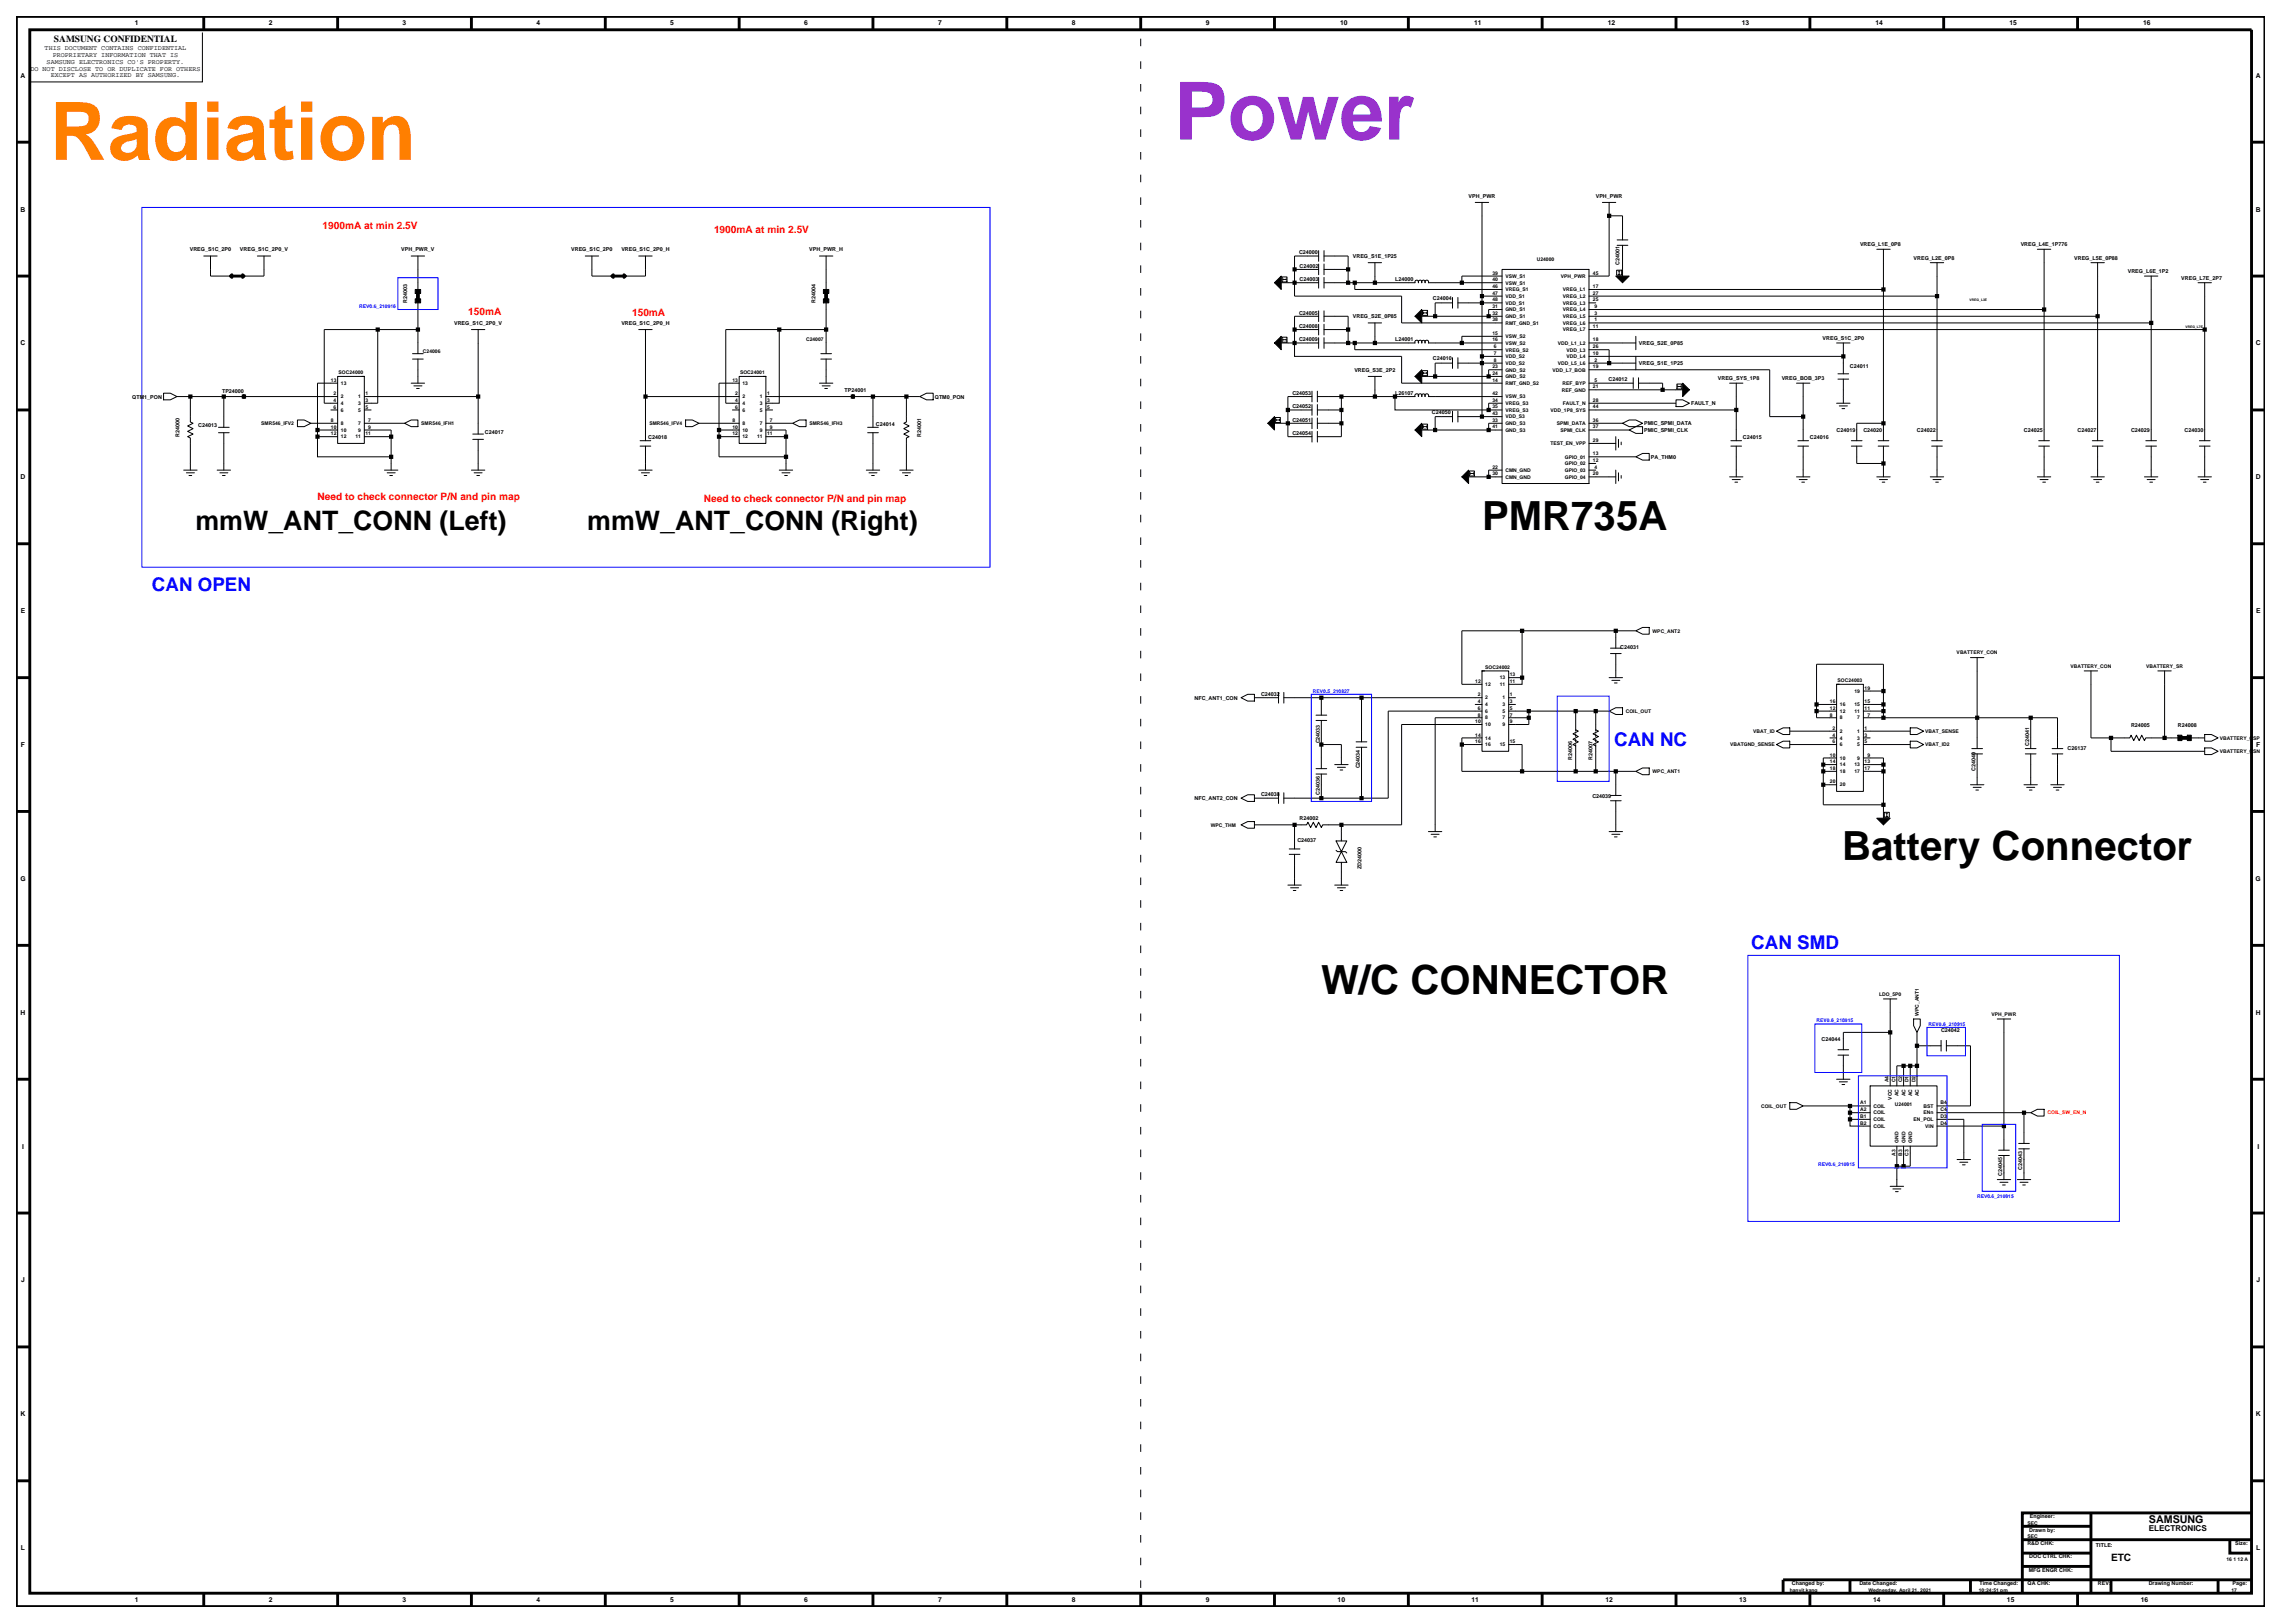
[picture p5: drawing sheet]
<svg xmlns="http://www.w3.org/2000/svg" width="420mm" height="297mm" viewBox="0 0 420 297" stroke-linecap="round" stroke-linejoin="round" font-family="sans-serif">
<defs><g id="words">
<text font-size="14.7" fill="#ff7f00" x="9.1" y="29.2">Radiation</text>
<text font-size="14.7" fill="#9932cc" x="214.9" y="25.6">Power</text>
<g font-size="7.4">
<text x="271.2" y="97">PMR735A</text>
<text x="337.1" y="157.5">Battery Connector</text>
<text x="241.8" y="181.9">W/C CONNECTOR</text>
</g>
<g font-size="4.9">
<text x="35.8" y="96.9">mmW_ANT_CONN (Left)</text>
<text x="107.5" y="96.9">mmW_ANT_CONN (Right)</text>
</g>
<g font-size="3.4" fill="#00f">
<text x="27.8" y="108.1">CAN OPEN</text>
<text x="295.4" y="136.6">CAN NC</text>
<text x="320.5" y="173.6">CAN SMD</text>
</g>
<text font-size="2" x="393.3" y="278.8">SAMSUNG</text>
<g font-size="1.9" fill="#f00">
<text x="59" y="41.9">1900mA at min 2.5V</text>
<text x="130.7" y="42.6">1900mA at min 2.5V</text>
<text x="85.7" y="57.6">150mA</text>
<text x="115.7" y="57.9">150mA</text>
<text x="58.1" y="91.5">Need to check connector P/N and pin map</text>
<text x="128.8" y="91.8">Need to check connector P/N and pin map</text>
</g>
<text font-size="1.9" x="386.3" y="285.7">ETC</text>
<text font-size="1.7" x="9.9" y="7.7">SAMSUNG CONFIDENTIAL</text>
<text font-size="1.5" x="393.3" y="280.1">ELECTRONICS</text>
<g font-size="1.2">
<text x="24.7" y="4.7">1</text>
<text x="49.2" y="4.7">2</text>
<text x="73.7" y="4.7">3</text>
<text x="98.2" y="4.7">4</text>
<text x="122.7" y="4.7">5</text>
<text x="147.2" y="4.7">6</text>
<text x="171.7" y="4.7">7</text>
<text x="196.2" y="4.7">8</text>
<text x="220.7" y="4.7">9</text>
<text x="245.3" y="4.7">10</text>
<text x="269.8" y="4.7">11</text>
<text x="294.3" y="4.7">12</text>
<text x="318.7" y="4.7">13</text>
<text x="343.2" y="4.7">14</text>
<text x="367.7" y="4.7">15</text>
<text x="392.2" y="4.7">16</text>
<text x="8.2" y="9.2">THIS DOCUMENT CONTAINS CONFIDENTIAL</text>
<text x="8.5" y="11.7">SAMSUNG ELECTRONICS CO'S PROPERTY.</text>
<text x="9.6" y="10.5">PROPRIETARY INFORMATION THAT IS</text>
<text x="3.8" y="14.2">A</text>
<text x="5.6" y="12.9">DO NOT DISCLOSE TO OR DUPLICATE FOR OTHERS</text>
<text x="9.3" y="14.1">EXCEPT AS AUTHORIZED BY SAMSUNG.</text>
<text x="412.8" y="14.2">A</text>
<text x="3.8" y="38.7">B</text>
<text x="412.8" y="38.7">B</text>
<text x="3.8" y="63.2">C</text>
<text x="412.8" y="63.2">C</text>
<text x="3.8" y="87.7">D</text>
<text x="412.8" y="87.7">D</text>
<text x="3.8" y="112.2">E</text>
<text x="412.9" y="112.2">E</text>
<text x="3.8" y="136.7">F</text>
<text x="412.9" y="136.7">F</text>
<text x="3.7" y="161.2">G</text>
<text x="412.8" y="161.2">G</text>
<text x="3.8" y="185.7">H</text>
<text x="412.8" y="185.7">H</text>
<text x="4" y="210.2">I</text>
<text x="413.1" y="210.2">I</text>
<text x="3.9" y="234.7">J</text>
<text x="412.9" y="234.7">J</text>
<text x="3.8" y="259.2">K</text>
<text x="412.8" y="259.2">K</text>
<text x="3.8" y="283.7">L</text>
<text x="412.9" y="283.7">L</text>
<text x="24.7" y="293.2">1</text>
<text x="49.2" y="293.2">2</text>
<text x="73.7" y="293.2">3</text>
<text x="98.2" y="293.2">4</text>
<text x="122.7" y="293.2">5</text>
<text x="147.2" y="293.2">6</text>
<text x="171.7" y="293.2">7</text>
<text x="196.2" y="293.2">8</text>
<text x="220.7" y="293.2">9</text>
<text x="244.8" y="293.2">10</text>
<text x="269.3" y="293.2">11</text>
<text x="293.8" y="293.2">12</text>
<text x="318.3" y="293.2">13</text>
<text x="342.8" y="293.2">14</text>
<text x="367.3" y="293.2">15</text>
<text x="391.8" y="293.2">16</text>
</g>
<g font-size="1">
<text x="268.8" y="36.2">VPH_PWR</text>
<text x="292" y="36.2">VPH_PWR</text>
<text x="34.7" y="46">VREG_S1C_2P0</text>
<text x="43.9" y="46">VREG_S1C_2P0_V</text>
<text x="73.4" y="46">VPH_PWR_V</text>
<text x="104.5" y="46">VREG_S1C_2P0</text>
<text x="113.7" y="46">VREG_S1C_2P0_H</text>
<text x="148.1" y="46">VPH_PWR_H</text>
<text x="237.7" y="46.5">C24000</text>
<text x="247.6" y="47.2">VREG_S1E_1P25</text>
<text x="340.4" y="45.1">VREG_L1E_0P8</text>
<text x="350.2" y="47.5">VREG_L2E_0P8</text>
<text x="369.8" y="45.1">VREG_L4E_1P776</text>
<text x="379.6" y="47.5">VREG_L5E_0P88</text>
<text x="237.8" y="49">C24002</text>
<text x="237.8" y="51.4">C24003</text>
<text x="255.3" y="51.4">L24000</text>
<text x="296.4" y="48.5" transform="rotate(-90 296.4 48.5)">C24001</text>
<text x="389.4" y="50">VREG_L6E_1P2</text>
<text x="399.2" y="51.2">VREG_L7E_2P7</text>
<text x="74.5" y="55.4" transform="rotate(-90 74.5 55.4)">R24003</text>
<text x="83.1" y="59.4">VREG_S1C_2P0_V</text>
<text x="113.7" y="59.4">VREG_S1C_2P0_H</text>
<text x="149.2" y="55.4" transform="rotate(-90 149.2 55.4)">R24004</text>
<text x="237.7" y="57.6">C24005</text>
<text x="247.6" y="58.2">VREG_S2E_0P85</text>
<text x="262.2" y="54.9">C24004</text>
<text x="237.7" y="62.5">C24009</text>
<text x="237.7" y="60">C24008</text>
<text x="255.3" y="62.5">L24001</text>
<text x="262.2" y="65.9">C24010</text>
<text x="299.9" y="63.1">VREG_S2E_0P85</text>
<text x="333.6" y="62.2">VREG_S1C_2P0</text>
<text x="154.6" y="71.7">TP24001</text>
<text x="247.9" y="68">VREG_S3E_2P2</text>
<text x="294.4" y="69.8">C24012</text>
<text x="299.9" y="66.8">VREG_S1E_1P25</text>
<text x="314.4" y="69.6">VREG_SYS_1P8</text>
<text x="326.1" y="69.6">VREG_BOB_3P3</text>
<text x="338.6" y="67.4">C24011</text>
<text x="24.2" y="72.9">QTM1_PON</text>
<text x="40.6" y="72">TP24000</text>
<text x="160.3" y="77.9">C24014</text>
<text x="171.1" y="72.9">QTM0_PON</text>
<text x="236.5" y="72.2">C24053</text>
<text x="236.5" y="74.7">C24052</text>
<text x="236.5" y="77.2">C24051</text>
<text x="255.3" y="72.2">L26107</text>
<text x="262" y="75.7">C24050</text>
<text x="300.9" y="77.8">PMIC_SPMI_DATA</text>
<text x="309.5" y="74.1">FAULT_N</text>
<text x="32.9" y="79.9" transform="rotate(-90 32.9 79.9)">R24000</text>
<text x="36.3" y="78.2">C24013</text>
<text x="88.7" y="79.4">C24017</text>
<text x="118.6" y="80.3">C24018</text>
<text x="168.6" y="79.9" transform="rotate(-90 168.6 79.9)">R24001</text>
<text x="236.5" y="79.6">C24054</text>
<text x="300.9" y="79">PMIC_SPMI_CLK</text>
<text x="302.1" y="83.9">PA_THM0</text>
<text x="319" y="80.3">C24015</text>
<text x="331.2" y="80.3">C24016</text>
<text x="336.1" y="79">C24019</text>
<text x="341" y="79">C24020</text>
<text x="350.8" y="79">C24022</text>
<text x="370.4" y="79">C24025</text>
<text x="380.2" y="79">C24027</text>
<text x="390" y="79">C24029</text>
<text x="399.8" y="79">C24030</text>
<text x="296.5" y="118.8">C24031</text>
<text x="218.6" y="128">NFC_ANT1_CON</text>
<text x="230.8" y="127.4">C24032</text>
<text x="241.5" y="136" transform="rotate(-90 241.5 136)">C24033</text>
<text x="371.3" y="136.6" transform="rotate(-90 371.3 136.6)">C24041</text>
<text x="378.4" y="137.2">C26137</text>
<text x="390" y="133.1">R24005</text>
<text x="398.6" y="133.1">R24008</text>
<text x="248.8" y="140.6" transform="rotate(-90 248.8 140.6)">C24034</text>
<text x="287.7" y="139" transform="rotate(-90 287.7 139)">R24006</text>
<text x="291.4" y="139" transform="rotate(-90 291.4 139)">R24007</text>
<text x="361.5" y="141.1" transform="rotate(-90 361.5 141.1)">C24040</text>
<text x="218.6" y="146.4">NFC_ANT2_CON</text>
<text x="230.8" y="145.7">C24038</text>
<text x="241.5" y="145.5" transform="rotate(-90 241.5 145.5)">C24036</text>
<text x="291.4" y="146">C24039</text>
<text x="237.4" y="154.1">C24037</text>
<text x="237.8" y="150">R24002</text>
<text x="249.2" y="159" transform="rotate(-90 249.2 159)">ZD24000</text>
<text x="333.4" y="190.4">C24044</text>
<text x="355.2" y="188.9">C24042</text>
<text x="366.4" y="215.2" transform="rotate(-90 366.4 215.2)">C24045</text>
<text x="370.1" y="214" transform="rotate(-90 370.1 214)">C24043</text>
<text x="371.4" y="280.2">Drawn by:</text>
<text x="371.5" y="277.8">Engineer:</text>
<text x="371" y="282.7">R&amp;D CHK:</text>
<text x="371.3" y="287.6">MFG ENGR CHK:</text>
<text x="371.4" y="285.2">DOC CTRL CHK:</text>
<text x="383.6" y="283">TITLE:</text>
<text x="409.1" y="282.7">Size:</text>
<text x="327.9" y="290.1">Changed by:</text>
<text x="340.3" y="290.1">Date Changed:</text>
<text x="362.2" y="290.1">Time Changed:</text>
<text x="371.1" y="290.1">QA CHK:</text>
<text x="383.9" y="290.1">REV:</text>
<text x="393.2" y="290.1">Drawing Number:</text>
<text x="408.6" y="290.1">Page:</text>
</g>
<g font-size=".9">
<text x="281.2" y="47.8">U24000</text>
<text x="273.1" y="52.7">46</text>
<text x="273.1" y="53.9">47</text>
<text x="273.1" y="50.2">39</text>
<text x="273.1" y="51.5">40</text>
<text x="275.5" y="53.3">VREG_S1</text>
<text x="275.5" y="50.8">VSW_S1</text>
<text x="275.5" y="52.1">VSW_S1</text>
<text x="285.7" y="50.8">VPH_PWR</text>
<text x="286" y="53.3">VREG_L1</text>
<text x="291.5" y="50.2">45</text>
<text x="291.5" y="53.9">27</text>
<text x="291.5" y="52.7">17</text>
<text x="273.1" y="55.1">48</text>
<text x="273.1" y="56.4">31</text>
<text x="273.1" y="57.6">32</text>
<text x="273.1" y="58.8">38</text>
<text x="275.5" y="54.5">VDD_S1</text>
<text x="275.5" y="55.8">VDD_S1</text>
<text x="275.5" y="59.4">RMT_GND_S1</text>
<text x="275.5" y="57">GND_S1</text>
<text x="275.5" y="58.2">GND_S1</text>
<text x="286" y="57">VREG_L4</text>
<text x="286" y="55.8">VREG_L3</text>
<text x="286" y="54.5">VREG_L2</text>
<text x="286" y="58.2">VREG_L5</text>
<text x="286" y="59.4">VREG_L6</text>
<text x="291.5" y="55.1">25</text>
<text x="291.8" y="56.4">9</text>
<text x="291.8" y="57.6">3</text>
<text x="291.8" y="58.8">1</text>
<text x="77.4" y="64.6">C24006</text>
<text x="147.5" y="62.5">C24007</text>
<text x="273.1" y="61.3">15</text>
<text x="273.1" y="62.5">16</text>
<text x="273.4" y="63.7">6</text>
<text x="273.4" y="64.9">7</text>
<text x="275.5" y="64.3">VREG_S2</text>
<text x="275.5" y="65.5">VDD_S2</text>
<text x="275.5" y="63.1">VSW_S2</text>
<text x="275.5" y="61.9">VSW_S2</text>
<text x="285.1" y="63.1">VDD_L1_L2</text>
<text x="286" y="60.6">VREG_L7</text>
<text x="286.7" y="64.3">VDD_L3</text>
<text x="286.7" y="65.5">VDD_L4</text>
<text x="291.5" y="63.7">26</text>
<text x="291.5" y="62.5">18</text>
<text x="291.5" y="64.9">10</text>
<text x="291.5" y="60">11</text>
<text x="60.6" y="69.9">13</text>
<text x="62" y="68.5">SOC24000</text>
<text x="62.4" y="70.4">13</text>
<text x="134" y="69.9">13</text>
<text x="135.4" y="68.5">SOC24001</text>
<text x="135.9" y="70.4">13</text>
<text x="273.1" y="68.6">24</text>
<text x="273.1" y="67.4">23</text>
<text x="273.1" y="69.8">14</text>
<text x="273.4" y="66.2">8</text>
<text x="275.5" y="66.8">VDD_S2</text>
<text x="275.5" y="68">GND_S2</text>
<text x="275.5" y="69.2">GND_S2</text>
<text x="275.5" y="70.4">RMT_GND_S2</text>
<text x="284.1" y="68">VDD_L7_BOB</text>
<text x="285.1" y="66.8">VDD_L5_L6</text>
<text x="285.8" y="71.7">REF_GND</text>
<text x="286" y="70.4">REF_BYP</text>
<text x="291.5" y="67.4">19</text>
<text x="291.5" y="71.1">21</text>
<text x="291.8" y="69.8">5</text>
<text x="291.8" y="66.2">2</text>
<text x="47.8" y="77.8">SMR546_IFV2</text>
<text x="60.6" y="77.2">8</text>
<text x="61" y="72.3">2</text>
<text x="61" y="73.5">4</text>
<text x="61" y="74.8">6</text>
<text x="62.4" y="77.8">8</text>
<text x="62.4" y="72.9">2</text>
<text x="62.4" y="74.1">4</text>
<text x="62.4" y="75.3">6</text>
<text x="65.6" y="74.1">3</text>
<text x="65.6" y="75.3">5</text>
<text x="65.6" y="77.8">7</text>
<text x="65.6" y="72.9">1</text>
<text x="66.9" y="73.5">3</text>
<text x="66.9" y="74.8">5</text>
<text x="66.9" y="72.3">1</text>
<text x="67.4" y="77.2">7</text>
<text x="77.1" y="77.8">SMR546_IFH1</text>
<text x="118.8" y="77.8">SMR546_IFV4</text>
<text x="134" y="77.2">8</text>
<text x="134.5" y="72.3">2</text>
<text x="134.5" y="73.5">4</text>
<text x="134.5" y="74.8">6</text>
<text x="135.9" y="77.8">8</text>
<text x="135.9" y="72.9">2</text>
<text x="135.9" y="74.1">4</text>
<text x="135.9" y="75.3">6</text>
<text x="139" y="77.8">7</text>
<text x="139" y="74.1">3</text>
<text x="139" y="75.3">5</text>
<text x="139" y="72.9">1</text>
<text x="140.4" y="73.5">3</text>
<text x="140.4" y="74.8">5</text>
<text x="140.4" y="72.3">1</text>
<text x="140.9" y="77.2">7</text>
<text x="148.1" y="77.8">SMR546_IFH3</text>
<text x="273.1" y="72.3">42</text>
<text x="273.1" y="75.9">43</text>
<text x="273.1" y="77.2">33</text>
<text x="273.1" y="73.5">34</text>
<text x="273.1" y="74.7">35</text>
<text x="275.5" y="72.9">VSW_S3</text>
<text x="275.5" y="76.6">VDD_S3</text>
<text x="275.5" y="77.8">GND_S3</text>
<text x="275.5" y="74.1">VREG_S3</text>
<text x="275.5" y="75.3">VREG_S3</text>
<text x="283.8" y="75.3">VDD_1P8_SYS</text>
<text x="284.9" y="77.8">SPMI_DATA</text>
<text x="286" y="74.1">FAULT_N</text>
<text x="291.5" y="74.7">44</text>
<text x="291.5" y="77.2">36</text>
<text x="291.5" y="73.5">28</text>
<text x="60.6" y="78.4">10</text>
<text x="60.6" y="79.7">12</text>
<text x="62.4" y="80.2">12</text>
<text x="62.4" y="79">10</text>
<text x="65.1" y="80.2">11</text>
<text x="65.6" y="79">9</text>
<text x="66.9" y="79.7">11</text>
<text x="67.4" y="78.4">9</text>
<text x="134" y="79.7">12</text>
<text x="134" y="78.4">10</text>
<text x="135.9" y="80.2">12</text>
<text x="135.9" y="79">10</text>
<text x="138.5" y="80.2">11</text>
<text x="139" y="79">9</text>
<text x="140.4" y="79.7">11</text>
<text x="140.9" y="78.4">9</text>
<text x="273.1" y="78.4">41</text>
<text x="275.5" y="79">GND_S3</text>
<text x="283.7" y="81.5">TEST_EN_VPP</text>
<text x="285.6" y="79">SPMI_CLK</text>
<text x="286.4" y="83.9">GPIO_01</text>
<text x="291.5" y="78.4">37</text>
<text x="291.5" y="80.9">29</text>
<text x="291.5" y="83.3">13</text>
<text x="273.1" y="87">30</text>
<text x="273.1" y="85.8">22</text>
<text x="275.5" y="87.6">CMN_GND</text>
<text x="275.5" y="86.4">CMN_GND</text>
<text x="286.4" y="86.4">GPIO_03</text>
<text x="286.4" y="87.6">GPIO_04</text>
<text x="286.4" y="85.1">GPIO_02</text>
<text x="291.5" y="87">20</text>
<text x="291.5" y="84.5">12</text>
<text x="291.8" y="85.8">4</text>
<text x="302.4" y="115.8">WPC_ANT2</text>
<text x="358.1" y="119.7">VBATTERY_CON</text>
<text x="270" y="125">12</text>
<text x="271.8" y="125.5">12</text>
<text x="271.8" y="122.5">SOC24002</text>
<text x="274.5" y="125.5">11</text>
<text x="274.5" y="124.3">13</text>
<text x="276.3" y="125">11</text>
<text x="276.3" y="123.8">13</text>
<text x="336.3" y="124.8">SOC24003</text>
<text x="378.9" y="122.2">VBATTERY_CON</text>
<text x="392.8" y="122.2">VBATTERY_SR</text>
<text x="270.5" y="128.7">4</text>
<text x="270.5" y="129.9">6</text>
<text x="270.5" y="131.1">8</text>
<text x="270.5" y="127.4">2</text>
<text x="271.8" y="129.2">4</text>
<text x="271.8" y="130.4">6</text>
<text x="271.8" y="131.7">8</text>
<text x="271.8" y="128">2</text>
<text x="275" y="129.2">3</text>
<text x="275" y="130.4">5</text>
<text x="275" y="131.7">7</text>
<text x="275" y="128">1</text>
<text x="276.3" y="128.7">3</text>
<text x="276.3" y="129.9">5</text>
<text x="276.3" y="131.1">7</text>
<text x="276.3" y="127.4">1</text>
<text x="297.5" y="130.5">COIL_OUT</text>
<text x="334.9" y="131.1">8</text>
<text x="334.9" y="129.9">12</text>
<text x="334.9" y="128.7">16</text>
<text x="336.7" y="131.7">8</text>
<text x="336.7" y="130.4">12</text>
<text x="336.7" y="129.2">16</text>
<text x="339.4" y="126.8">19</text>
<text x="339.4" y="130.4">11</text>
<text x="339.4" y="129.2">15</text>
<text x="339.9" y="131.7">7</text>
<text x="341.2" y="126.2">19</text>
<text x="341.2" y="129.9">11</text>
<text x="341.2" y="128.7">15</text>
<text x="341.7" y="131.1">7</text>
<text x="270" y="132.3">10</text>
<text x="270" y="134.8">14</text>
<text x="270" y="136">16</text>
<text x="271.8" y="132.9">10</text>
<text x="271.8" y="135.3">14</text>
<text x="271.8" y="136.6">16</text>
<text x="274.5" y="136.6">15</text>
<text x="275" y="132.9">9</text>
<text x="276.3" y="136">15</text>
<text x="276.3" y="132.3">9</text>
<text x="316.6" y="136.6">VBATGND_SENSE</text>
<text x="320.9" y="134.1">VBAT_ID</text>
<text x="335.4" y="133.5">2</text>
<text x="335.4" y="134.8">4</text>
<text x="335.4" y="136">6</text>
<text x="336.7" y="134.1">2</text>
<text x="336.7" y="135.3">4</text>
<text x="336.7" y="136.6">6</text>
<text x="339.9" y="135.3">3</text>
<text x="339.9" y="136.6">5</text>
<text x="339.9" y="134.1">1</text>
<text x="341.2" y="134.8">3</text>
<text x="341.2" y="136">5</text>
<text x="341.2" y="133.5">1</text>
<text x="352.3" y="136.6">VBAT_ID2</text>
<text x="352.3" y="134.1">VBAT_SENSE</text>
<text x="406.2" y="135.4">VBATTERY_CSP</text>
<text x="406.2" y="137.8">VBATTERY_CSN</text>
<text x="302.4" y="141.5">WPC_ANT1</text>
<text x="334.9" y="143.4">20</text>
<text x="334.9" y="139.7">14</text>
<text x="334.9" y="140.9">18</text>
<text x="334.9" y="138.4">10</text>
<text x="336.7" y="143.9">20</text>
<text x="336.7" y="140.2">14</text>
<text x="336.7" y="141.4">18</text>
<text x="336.7" y="139">10</text>
<text x="339.4" y="140.2">13</text>
<text x="339.4" y="141.4">17</text>
<text x="339.9" y="139">9</text>
<text x="341.2" y="139.7">13</text>
<text x="341.2" y="140.9">17</text>
<text x="341.7" y="138.4">9</text>
<text x="221.6" y="151.3">WPC_THM</text>
<text x="343.9" y="182.2">LDO_5P0</text>
<text x="351.1" y="185.8" transform="rotate(-90 351.1 185.8)">WPC_ANT1</text>
<text x="364.5" y="185.9">VPH_PWR</text>
<text x="322.3" y="202.7">COIL_OUT</text>
<text x="340.4" y="202.1">A1</text>
<text x="340.4" y="203.3">A2</text>
<text x="342.8" y="202.7">COIL</text>
<text x="342.8" y="203.9">COIL</text>
<text x="345.6" y="198.1" transform="rotate(-90 345.6 198.1)">A4</text>
<text x="346.2" y="201.3" transform="rotate(-90 346.2 201.3)">VCC</text>
<text x="346.8" y="202.4">U24001</text>
<text x="346.9" y="198.1" transform="rotate(-90 346.9 198.1)">C1</text>
<text x="347.5" y="200.6" transform="rotate(-90 347.5 200.6)">AC</text>
<text x="348.1" y="198.1" transform="rotate(-90 348.1 198.1)">C2</text>
<text x="348.7" y="200.6" transform="rotate(-90 348.7 200.6)">AC</text>
<text x="349.3" y="198.1" transform="rotate(-90 349.3 198.1)">D1</text>
<text x="349.9" y="200.6" transform="rotate(-90 349.9 200.6)">AC</text>
<text x="350.5" y="198.1" transform="rotate(-90 350.5 198.1)">D2</text>
<text x="351.1" y="200.6" transform="rotate(-90 351.1 200.6)">AC</text>
<text x="352" y="202.7">BST</text>
<text x="352" y="203.9">ENn</text>
<text x="355.1" y="202.1">B4</text>
<text x="355.1" y="203.3">C4</text>
<text x="340.4" y="205.8">B2</text>
<text x="340.4" y="204.6">B1</text>
<text x="342.8" y="206.4">COIL</text>
<text x="342.8" y="205.2">COIL</text>
<text x="347.5" y="209.1" transform="rotate(-90 347.5 209.1)">GND</text>
<text x="348.7" y="209.1" transform="rotate(-90 348.7 209.1)">GND</text>
<text x="349.9" y="209.1" transform="rotate(-90 349.9 209.1)">GND</text>
<text x="350.2" y="205.2">EN_POL</text>
<text x="352.3" y="206.4">VIN</text>
<text x="355.1" y="204.6">D3</text>
<text x="355.1" y="205.8">D4</text>
<text x="346.9" y="211.5" transform="rotate(-90 346.9 211.5)">A3</text>
<text x="348.1" y="211.5" transform="rotate(-90 348.1 211.5)">B3</text>
<text x="349.3" y="211.5" transform="rotate(-90 349.3 211.5)">C3</text>
<text x="371" y="281.4">SEC</text>
<text x="371" y="279">SEC</text>
<text x="407.5" y="285.7">16 1 12 A</text>
<text x="327.5" y="291.2">hanvit.kang</text>
<text x="341.9" y="291.2">Wednesday, April 21, 2021</text>
<text x="362.1" y="291.2">10:24:51 pm</text>
<text x="408.4" y="291.2">17</text>
</g>
<g font-size=".9" fill="#00f">
<text x="65.8" y="56.3">REV0.6_210916</text>
<text x="240.3" y="126.8">REV0.5_210827</text>
<text x="332.4" y="187.1">REV0.6_210915</text>
<text x="353" y="187.7">REV0.6_210915</text>
<text x="332.7" y="213.4">REV0.6_210915</text>
<text x="361.8" y="219.2">REV0.6_210915</text>
</g>
<text font-size=".9" fill="#f00" x="374.7" y="203.9">COIL_SW_EN_N</text>
<g font-size=".6">
<text x="360.5" y="55.1">VREG_L3E</text>
<text x="399.9" y="60">VREG_L7E</text>
</g>
</g></defs>
<!-- layer: MFD Layer /idea/tmp/Extended-Print.shwise.park.sheet4.mfd -->
<g fill="none" stroke="#000" stroke-width=".18">
<path d="M37 5.9v9.1h-31.5M270 37h2.4M271.2 37v17.2h3.7M293.2 37h2.5M294.5 39.5h2.4v4.4M294.5 37v13.5h-3.7M37.3 46.8h2.4M38.5 46.8v3.7h3.7M47.1 46.8h2.4M48.3 46.8v3.7h-3.7M75.2 46.8h2.5M76.5 55.4v9.3"/>
<path d="M76.5 46.8v6.2M107.1 46.8h2.5M108.3 46.8v3.7h3.7M116.9 46.8h2.4M118.1 46.8v3.7h-3.7M150 46.8h2.4M151.2 55.4v9.3M151.2 46.8v6.2M234.5 51.7h6.8M234.6 50.7h.9v.9h-.9zM234.8 51v.3M234.8 51.1h.6"/>
<path d="M235.4 51v.3M236.9 49.3h4.4M241.3 57.9h-4.4v7.3h19.6v4.9h18.4M241.3 46.8h-4.4v7.4h19.6v4.9h18.4M241.3 45.9v1.9M241.3 48.3v2M241.3 50.8v1.9M241.3 56.9v1.9M241.3 59.3v2M242.3 51.7h4.4M242.3 46.8h4.4v2.5M242.3 49.3h4.4"/>
<path d="M242.3 57.9h4.4v2.4M242.3 45.9v1.9M242.3 48.3v2M242.3 50.8v1.9M242.3 56.9v1.9M242.3 59.3v2M246.7 49.3v2.4h1.2M247.9 51.7h11.1a.34 .34 0 0 1 .3-.4 .34 .34 0 0 1 .3 .4 .34 .34 0 0 1 .3-.4 .34 .34 0 0 1 .3 .4 .33 .33 0 0 1 .3-.4 .33 .33 0 0 1 .3 .4 .34 .34 0 0 1 .3-.4 .34 .34 0 0 1 .3 .4h6.1M247.9 51.7v1.3h27M250.4 48.1h2.4M250.4 59.1h2.4M251.6 48.1v3.6"/>
<path d="M251.6 59.1v3.7M260.2 57.9h14.7M260.3 56.8h.9v.9h-.9zM260.5 57.3h.6M260.5 57.1v.3M261.1 57.1v.3M265.8 55.4h-3.2v2.5M265.8 54.4v2M266.8 54.4v2M266.8 55.4h8.1M271.2 54.2v22M274.9 49.3h15.9v39.2h-15.9z"/>
<path d="M274.9 50.5h-7.4v1.2h7.4M274.9 56.6h-2.5v1.3M290.7 49.3h.1M290.8 53h53.9M290.8 54.2h63.7M290.8 55.4h1.2M290.8 56.6h83.3M290.8 57.9h93.1M290.8 59.1h102.9M295.9 49.4h.9v1h-.9zM295.9 44.9h2M295.9 43.9h2"/>
<path d="M296.2 49.6h.3M296.2 50.2h.3M296.3 49.6v.6M296.9 44.9v5.6M343.5 45.6h2.4M344.7 45.6v35M353.3 48.1h2.4M354.5 48.1v32.5M372.9 45.6h2.4M374.1 45.6v35M382.7 48.1h2.4M383.9 48.1v32.5"/>
<path d="M392.4 50.5h2.5M393.7 50.5v30.1M402.3 51.7h2.4M403.5 51.7v28.9M29.9 71.9h1.3l1.2 .7-1.2 .6h-1.3zM32.4 72.6h29.4M34.8 72.6v4.6l.5 .3-1 .4 1 .5-1 .5 1 .5-1 .5 .5 .3v5.8M40 78.2h1.9M40 79.2h1.9M41 72.6v5.6M41 79.2v6.8M54.4 76.9h1.3l1.2 .6-1.2 .6h-1.3z"/>
<path d="M56.9 77.5h4.9M58.1 79.9v3.7h13.5M58.1 78.7v1.2h3.7M60.6 75h1.2M61.8 68.9h4.9v12.2h-4.9zM61.8 70.1h-3.7v8.6h3.7M66.2 68.9h.5M66.7 72.6h20.8M66.7 75h1.2M66.7 77.5h7.3M66.7 78.7h4.9v7.3M66.7 79.9h4.9"/>
<path d="M69.1 60.3v13.5h-2.4M74 77.5l1.2-.6h1.3v1.2h-1.3zM75.2 70.1h2.5M75.5 64.7h2M75.5 65.7h2M75.7 70.6h1.5M76.2 71.1h.5M76.5 65.7v4.4M76.5 60.3h-17.2v13.5h2.5M86.3 60.3h2.4M86.5 79.4h2M87.5 60.3v19.1"/>
<path d="M116.9 60.3h2.4M118.1 72.6h17.2M118.1 60.3v20.3M125.5 76.9h1.2l1.2 .6-1.2 .6h-1.2zM127.9 77.5h7.4M131.6 78.7v4.9h12.2M131.6 79.9h3.7M134 75h1.3M135.3 68.9h4.9v12.2h-4.9zM135.3 70.1h-3.7v8.6h3.7M139.7 68.9h.5M140.2 72.6h28.1"/>
<path d="M140.2 75h1.2M140.2 77.5h4.9M140.2 78.7h3.6v7.3M140.2 79.9h3.6M142.6 60.3v13.5h-2.4M145.1 77.5l1.2-.6h1.2v1.2h-1.2zM150 70.1h2.4M150.2 64.7h2M150.2 65.7h2M150.5 70.6h1.4M150.9 71.1h.5M151.2 60.3h-18.4v13.5h2.5"/>
<path d="M151.2 65.7v4.4M158.8 79.2h1.9M158.8 78.2h1.9M159.8 72.6v5.6M159.8 79.2v6.8M165.9 72.6v4.6l-.5 .3 1 .4-1 .5 1 .5-1 .5 1 .5-.5 .3v5.8M168.3 72.6l1.3-.7h1.2v1.3h-1.2zM233.2 77.5h6.9M233.4 76.4h.9v.9h-.9zM233.6 76.7v.3M233.6 76.9h.6M234.2 76.7v.3"/>
<path d="M234.5 62.8h6.8M234.6 61.7h.9v.9h-.9zM234.8 62v.3M234.8 62.2h.6M235.4 62v.3M235.7 75h4.4M236.9 60.3h4.4M240.1 72.6h-4.4v7.3h4.4M240.1 71.6v1.9M240.1 74v2M240.1 76.5v1.9M240.1 78.9v2"/>
<path d="M241.1 72.6h17.9a.35 .35 0 0 1 .3-.5 .35 .35 0 0 1 .3 .5 .35 .35 0 0 1 .3-.5 .35 .35 0 0 1 .3 .5 .33 .33 0 0 1 .3-.5 .33 .33 0 0 1 .3 .5 .35 .35 0 0 1 .3-.5 .35 .35 0 0 1 .3 .5h13.5M241.1 75h4.4M241.1 77.5h4.4M241.1 71.6v1.9M241.1 74v2M241.1 76.5v1.9M241.1 78.9v2M241.3 61.8v1.9M242.3 62.8h4.4M242.3 60.3h4.4M242.3 61.8v1.9M245.5 72.6v7.3h-4.4"/>
<path d="M246.7 60.3v2.5h1.2M247.9 62.8h11.1a.35 .35 0 0 1 .3-.6 .35 .35 0 0 1 .3 .6 .35 .35 0 0 1 .3-.6 .35 .35 0 0 1 .3 .6 .33 .33 0 0 1 .3-.5 .33 .33 0 0 1 .3 .5 .35 .35 0 0 1 .3-.6 .35 .35 0 0 1 .3 .6h13.5M247.9 62.8v1.2h27M250.4 68.9h2.4M251.6 68.9v3.7M255.3 72.6v2.4h17.1M260.2 68.9h14.7M260.2 78.7h14.7M260.3 67.8h.9v.9h-.9zM260.3 77.6h.9v.9h-.9zM260.5 68.3h.6M260.5 78.1h.6"/>
<path d="M260.5 68.1v.3M260.5 77.9v.3M261.1 68.1v.3M261.1 77.9v.3M265.8 66.4h-3.2v2.5M265.8 76.2h-3.2v2.5M265.8 65.5v1.9M265.8 75.2v2M266.8 66.4h8.1M266.8 76.2h8.1M266.8 65.5v1.9M266.8 75.2v2"/>
<path d="M271.2 65.2h3.7M272.4 75h2.5M274.9 61.5h-7.4v1.3M274.9 67.7h-2.5v1.2M274.9 73.8h-2.5v1.2M274.9 77.5h-2.5v1.2M290.8 64h3.7v2.4h4.9M290.8 66.4h3.7M290.8 62.8h8.6M290.8 70.1h8.1M290.8 71.3h17.1M290.8 67.7h33.1v8.5h6.1"/>
<path d="M290.8 65.2h46.5M290.8 73.8h15.9M290.8 75h26.9M290.8 77.5h6.1M290.8 78.7h7.4M290.8 60.3h112.7M295.7 79.9v2.5M296.9 77.5l1.3-.6h1.2l1.2 .6-1.2 .6h-1.2zM298.2 78.7l1.2-.6h1.2v1.2h-1.2zM298.9 69.1v2M299.4 61.5v2.5M299.4 65.2v2.5"/>
<path d="M299.9 70.1h4.4v1.2M299.9 69.1v2M306.7 73.2h1.2l1.3 .6-1.3 .6h-1.2zM306.9 70.3h.9v.9h-.9zM307 70.6v.3M307 70.7h.6M307.6 70.6v.3M316.5 70.1h2.5M317.7 70.1v10.5M328.8 70.1h2.4M330 70.1v10.5M336.1 62.8h2.5"/>
<path d="M336.1 73.8h2.5M336.4 68.4h1.9M336.4 69.4h1.9M336.6 74.3h1.5M337.1 74.8h.5M337.3 62.8v5.6M337.3 69.4v4.4M344.7 77.5h-4.9v3.1M33.6 86h2.5M34.1 86.5h1.5M34.6 87h.5M39.7 86h2.5"/>
<path d="M40.2 86.5h1.5M40.7 87h.5M70.4 86h2.4M70.9 86.5h1.4M71.3 87h.5M86.3 86h2.4M86.5 80.4h2M86.8 86.5h1.4M87.3 87h.5M87.5 80.4v5.6M116.9 86h2.4M117.1 81.6h2"/>
<path d="M117.1 80.6h2M117.4 86.5h1.5M117.9 87h.5M118.1 81.6v4.4M142.6 86h2.5M143.1 86.5h1.5M143.6 87h.5M158.5 86h2.5M159 86.5h1.5M159.5 87h.5M164.7 86h2.4M165.2 86.5h1.4"/>
<path d="M165.6 87h.5M268.8 87.3h3.6M268.9 86.2h.9v.9h-.9zM269.1 86.5v.3M269.1 86.6h.6M269.7 86.5v.3M274.9 86h-2.5v1.3h2.5M290.8 87.3h4.9M290.8 86h1.2M290.8 81.1h4.9M290.8 83.6h8.6M290.8 84.8h1.2"/>
<path d="M295.7 86v2.5M296.2 80.4v1.5M296.2 86.5v1.5M296.7 80.9v.5M296.7 87v.5M299.4 83.6l1.2-.6h1.2v1.2h-1.2zM316.5 87.3h2.5M316.8 81.6h1.9M316.8 80.6h1.9M317 87.8h1.5M317.5 88.2h.5M317.7 81.6v5.7"/>
<path d="M328.8 87.3h2.4M329 81.6h2M329 80.6h2M329.3 87.8h1.4M329.7 88.2h.5M330 81.6v5.7M338.8 81.6h2M338.8 80.6h2M339.8 81.6v3.2h4.9M343.5 87.3h2.4M343.7 81.6h2M343.7 80.6h2"/>
<path d="M344 87.8h1.4M344.5 88.2h.4M344.7 81.6v5.7M353.3 87.3h2.4M353.5 81.6h2M353.5 80.6h2M353.7 87.8h1.5M354.2 88.2h.5M354.5 81.6v5.7M372.9 87.3h2.4M373.1 81.6h2M373.1 80.6h2"/>
<path d="M373.3 87.8h1.5M373.8 88.2h.5M374.1 81.6v5.7M382.7 87.3h2.4M382.9 81.6h2M382.9 80.6h2M383.2 87.8h1.4M383.6 88.2h.5M383.9 81.6v5.7M392.4 87.3h2.5M392.7 81.6h2M392.7 80.6h2"/>
<path d="M392.9 87.8h1.5M393.4 88.2h.5M393.7 81.6v5.7M402.3 87.3h2.4M402.5 81.6h2M402.5 80.6h2M402.7 87.8h1.5M403.2 88.2h.5M403.5 81.6v5.7M278.6 115.4v8.6M294.7 119.6h2M294.7 118.6h2"/>
<path d="M295.7 115.4v3.2M295.7 119.6v4.4M299.4 115.4h-31.9v9.8h3.7M299.4 115.4l1.2-.6h1.2v1.2h-1.2zM227.1 127.7l1.2-.6h1.3v1.2h-1.3zM229.6 127.7h4.4M234 126.7v2M235 127.7h36.2M235 126.7v2M240.8 131.8h2M240.8 130.9h2M241.8 131.8v4.4h3.7v3.7"/>
<path d="M241.8 127.7v3.2M241.8 136.2v4.5M244.3 139.9h2.4M248.2 136.7h1.9M248.2 135.7h1.9M249.2 127.7v8M249.2 136.7v9.3M267.5 136.2v4.9h24.5M270 128.9h1.2M271.2 122.8h4.9v14.7h-4.9zM271.2 132.6h-14.7v18.3h-14.4l-.3 .5-.5-.9-.5 .9-.5-.9-.4 .9-.5-.9-.3 .4h-9.5M271.2 135h-3.7v1.2h3.7"/>
<path d="M271.2 122.8h.5M271.2 131.3h-8.6v20.9M271.2 130.1h-17.1v15.9h-19.1M276.1 127.7h1.2M276.1 124h2.5M276.1 128.9h1.2M276.1 130.1h18.4M276.1 131.3h3.7M276.1 136.2h2.5v4.9M278.6 124v1.2h-2.5M279.8 130.1v2.5h-3.7M288.4 130.1v3.4l.4 .3-.9 .5 .9 .5-.9 .5 .9 .4-.9 .5 .5 .3v4.6"/>
<path d="M288.4 133.5v.3M288.4 134.3v.5M288.4 135.3v.4M288.4 136.2v.3M292 130.1v3.4l.5 .3-1 .5 1 .5-1 .5 1 .4-1 .5 .5 .3v4.6h3.7M292 133.5v.3M292 134.3v.5M292 135.3v.4M292 136.2v.3M294.5 130.1l1.2-.6h1.2v1.2h-1.2zM294.5 124h2.4M295 124.5h1.4"/>
<path d="M295.5 125h.4M325.1 136.2l1.2-.6h1.2v1.3h-1.2zM325.1 133.8l1.2-.6h1.2v1.2h-1.2zM327.5 136.2h8.6M327.5 133.8h8.6M332.4 128.9h3.7M332.4 130.1h3.7M333.7 139.9v1.2h2.4M334.9 135h1.2M336.1 125.2h4.9v19.6h-4.9zM336.1 138.7h-2.4v1.2h2.4M336.1 125.2h.5"/>
<path d="M341 131.3h35.5v5.7M341 135h1.2M341 138.7h3.7v11M341 128.9h3.7M341 130.1h3.7M341 136.2h8.6M341 139.9h3.7M341 133.8h8.6M341 126.5h3.7M344.7 131.3v-9.8h-12.3v9.8h3.7M349.6 133.2h1.2l1.2 .6-1.2 .6h-1.2zM349.6 135.6h1.2l1.2 .6-1.2 .7h-1.2z"/>
<path d="M360.6 120.3h2.5M360.9 138h1.9M360.9 137h1.9M361.8 120.3v16.7M361.8 138v5.6M370.6 138h2M370.6 137h2M371.6 131.3v5.7M371.6 138v5.6M375.5 138h2M375.5 137h2M376.5 138v5.6"/>
<path d="M381.4 122.8h2.5M382.7 122.8v12.2h7.1l.2-.5 .5 1 .5-1 .5 1 .5-1 .4 1 .3-.5h5.9M386.3 135v2.5h17.2M394.9 122.8h2.5M396.1 122.8v12.2M401 135h2.5M403.5 136.9h1.2l1.2 .6-1.2 .6h-1.2zM403.5 134.4h1.2l1.2 .6-1.2 .6h-1.2zM227.1 150.9l1.2-.6h1.3v1.3h-1.3zM227.1 146l1.2-.6h1.3v1.2h-1.3zM229.6 146h4.4M234 145.1v1.9"/>
<path d="M235 145.1v1.9M235.9 156.3h2M235.9 155.3h2M236.9 150.9v4.4M236.9 156.3v5.7M240.8 141.6h2M240.8 140.7h2M241.8 141.6v4.4M244.5 155.6l.3 .2h1.4l.3 .3M244.5 153.9h2l-1 1.9zM244.8 140.4h1.4M245.3 140.9h.4"/>
<path d="M245.5 155.8l1 2h-2zM245.5 150.9v3M245.5 157.8v4.2M261.4 152.2h2.5M261.9 152.7h1.5M262.4 153.1h.5M294.5 152.2h2.4M294.7 146.5h2M294.7 145.6h2M295 152.7h1.4M295.5 153.1h.4M295.7 141.1v4.5"/>
<path d="M295.7 146.5v5.7M295.7 141.1h3.7M299.4 141.1l1.2-.6h1.2v1.3h-1.2zM333.7 143.6h2.4M333.7 141.1v6.2h11M341 141.1h3.7M344.8 148.6h1v1h-1zM345.1 148.8h.4M345.1 149.4h.4M345.3 148.8v.6M360.6 143.6h2.5M361.1 144.1h1.5"/>
<path d="M361.6 144.6h.5M370.4 143.6h2.5M370.9 144.1h1.5M371.4 144.6h.5M375.3 143.6h2.5M375.8 144.1h1.5M376.3 144.6h.5M235.7 162h2.4M236.2 162.5h1.4M236.7 162.9h.5M244.3 162h2.4M244.8 162.5h1.4"/>
<path d="M245.3 162.9h.4M336.1 197.5h2.5M336.4 192.1h1.9M336.4 193.1h1.9M336.6 198h1.5M337.1 198.5h.5M337.3 193.1v4.4M342.2 198.7h12.3v11h-12.3zM342.2 198.7h.1M344.7 182.8h2.4M345.9 188.9h-8.6v3.2M345.9 182.8v15.9"/>
<path d="M348.4 195v3.7M349.6 195v3.7M350.2 186.5h1.2v1.2l-.6 1.2-.6-1.2zM350.8 195h-3.7v3.7M350.8 188.9v9.8M350.8 191.4h4.4M355.2 190.4v1.9M356.2 191.4h4.4v11h-6.1M356.2 190.4v1.9M365.5 186.5h2.5M366.7 186.5v24M327.5 201.8h1.3l1.2 .6-1.2 .6h-1.3z"/>
<path d="M330 202.4h12.2M338.6 204.8v1.3h3.6M338.6 203.6h3.6M338.6 204.8h3.6M338.6 202.4v2.4M345.9 217.1h2.5M346.4 217.6h1.5M346.9 218.1h.5M347.1 209.7v7.4M348.4 209.7v3.7M349.6 209.7v3.7h-2.5M354.5 204.8h4.9v7.4"/>
<path d="M354.5 203.6h17.1M354.5 206.1h12.2M358.2 212.2h2.4M358.7 212.7h1.4M359.1 213.1h.5M365.5 215.8h2.5M365.8 211.4h1.9M365.8 210.5h1.9M366 216.3h1.5M366.5 216.8h.5M366.7 211.4v4.4M369.2 215.8h2.4"/>
<path d="M369.4 210.2h2M369.4 209.2h2M369.7 216.3h1.4M370.2 216.8h.4M370.4 203.6v5.6M370.4 210.2v5.6M371.6 203.6l1.3-.6h1.2v1.2h-1.2z"/>
<circle cx="44.6" cy="72.6" r=".31"/>
<circle cx="156.1" cy="72.6" r=".3"/>
</g>
<g fill="#000" stroke="#000" stroke-width=".18">
<path d="M76 54.7h1v.7h-1z" fill-rule="evenodd"/>
<path d="M76 53h1v.7h-1z" fill-rule="evenodd"/>
<path d="M76.2 53.7h.5v1h-.5z" fill-rule="evenodd"/>
<path d="M150.7 54.7h1v.7h-1z" fill-rule="evenodd"/>
<path d="M150.7 53h1v.7h-1z" fill-rule="evenodd"/>
<path d="M150.9 53.7h.5v1h-.5z" fill-rule="evenodd"/>
<path d="M233.2 51.7l1.3-1.2v2.5z" fill-rule="evenodd"/>
<path d="M260.2 56.6v2.5l-1.2-1.2z" fill-rule="evenodd"/>
<path d="M295.7 50.5h2.5l-1.3 1.2z" fill-rule="evenodd"/>
<path d="M233.2 76.2v2.5l-1.2-1.2z" fill-rule="evenodd"/>
<path d="M233.2 62.8l1.3-1.3v2.5z" fill-rule="evenodd"/>
<path d="M259 68.9l1.2-1.2v2.4z" fill-rule="evenodd"/>
<path d="M260.2 77.5v2.4l-1.2-1.2z" fill-rule="evenodd"/>
<path d="M307.9 70.1l1.3 1.2-1.3 1.3z" fill-rule="evenodd"/>
<path d="M268.8 86v2.5l-1.3-1.2z" fill-rule="evenodd"/>
<path d="M398.6 134.5h.7v1h-.7z" fill-rule="evenodd"/>
<path d="M399.3 134.8h1v.5h-1z" fill-rule="evenodd"/>
<path d="M400.3 134.5h.7v1h-.7z" fill-rule="evenodd"/>
<path d="M343.5 149.7h2.4l-1.2 1.2z" fill-rule="evenodd"/>
</g>
<g fill="none" stroke="#000" stroke-width=".53">
<path d="M3 3h411.5v291h-411.5zM5.5 5.5h406.5v286h-406.5zM37.3 3v2.5M61.8 3v2.5M86.3 3v2.5M110.8 3v2.5M135.3 3v2.5M159.8 3v2.5M184.3 3v2.5M208.8 3v2.5M233.2 3v2.5M257.7 3v2.5"/>
<path d="M282.2 3v2.5M306.7 3v2.5M331.2 3v2.5M355.7 3v2.5M380.2 3v2.5M3 26h2.5M412 26h2.5M3 50.5h2.5M42.2 50.5h2.4M42.4 50.3l-.2 .2 .2 .3M44.4 50.3l.2 .2-.2 .3M112 50.5h2.4"/>
<path d="M112.2 50.3l-.2 .2 .2 .3M114.2 50.3l.2 .2-.2 .3M412 50.5h2.5M3 75h2.5M412 75h2.5M3 99.5h2.5M412 99.5h2.5M3 124h2.5M412 124h2.5M3 148.5h2.5M412 148.5h2.5M3 173h2.5"/>
<path d="M412 173h2.5M3 197.5h2.5M412 197.5h2.5M3 222h2.5M412 222h2.5M3 246.5h2.5M412 246.5h2.5M3 271h2.5M370.1 279.3h12.6M382.7 276.8v14.7M412 276.8h-41.9v14.7M412 271h2.5"/>
<path d="M37.3 291.5v2.5M61.8 291.5v2.5M86.3 291.5v2.5M110.8 291.5v2.5M135.3 291.5v2.5M159.8 291.5v2.5M184.3 291.5v2.5M208.8 291.5v2.5M233.2 291.5v2.5M257.7 291.5v2.5M282.2 291.5v2.5M306.7 291.5v2.5"/>
<path d="M331.2 291.5v2.5M338.6 289.1v2.4M355.7 291.5v2.5M360.6 289.1v2.4M370.1 281.7h41.9M370.1 284.2h12.6M370.1 286.6h12.6M380.2 291.5v2.5M386.3 289.1v2.4M405.9 289.1v2.4M408.1 281.7v2.5h3.9M412 289.1h-85.7v2.4"/>
</g>
<g fill="#000" stroke="#000" stroke-width=".53">
<path d="M294.4 39.4h.2v.2h-.2z" fill-rule="evenodd"/>
<path d="M236.8 51.6h.2v.3h-.2z" fill-rule="evenodd"/>
<path d="M236.8 49.2h.2v.2h-.2z" fill-rule="evenodd"/>
<path d="M246.6 51.6h.2v.3h-.2z" fill-rule="evenodd"/>
<path d="M246.6 49.2h.2v.2h-.2z" fill-rule="evenodd"/>
<path d="M247.8 51.6h.3v.3h-.3z" fill-rule="evenodd"/>
<path d="M251.5 51.6h.2v.3h-.2z" fill-rule="evenodd"/>
<path d="M262.5 57.7h.2v.3h-.2z" fill-rule="evenodd"/>
<path d="M267.4 51.6h.3v.3h-.3z" fill-rule="evenodd"/>
<path d="M271.1 55.3h.2v.2h-.2z" fill-rule="evenodd"/>
<path d="M271.1 54.1h.2v.2h-.2z" fill-rule="evenodd"/>
<path d="M272.3 57.7h.3v.3h-.3z" fill-rule="evenodd"/>
<path d="M344.6 52.8h.2v.3h-.2z" fill-rule="evenodd"/>
<path d="M354.4 54.1h.2v.2h-.2z" fill-rule="evenodd"/>
<path d="M374 56.5h.2v.3h-.2z" fill-rule="evenodd"/>
<path d="M383.8 57.7h.2v.3h-.2z" fill-rule="evenodd"/>
<path d="M393.6 59h.2v.2h-.2z" fill-rule="evenodd"/>
<path d="M34.7 72.4h.3v.3h-.3z" fill-rule="evenodd"/>
<path d="M40.8 72.4h.3v.3h-.3z" fill-rule="evenodd"/>
<path d="M44.5 72.4h.3v.3h-.3z" fill-rule="evenodd"/>
<path d="M58 78.6h.2v.2h-.2z" fill-rule="evenodd"/>
<path d="M69 60.2h.3v.2h-.3z" fill-rule="evenodd"/>
<path d="M76.4 60.2h.2v.2h-.2z" fill-rule="evenodd"/>
<path d="M87.4 72.4h.2v.3h-.2z" fill-rule="evenodd"/>
<path d="M118 72.4h.3v.3h-.3z" fill-rule="evenodd"/>
<path d="M131.5 78.6h.2v.2h-.2z" fill-rule="evenodd"/>
<path d="M142.5 60.2h.2v.2h-.2z" fill-rule="evenodd"/>
<path d="M151.1 60.2h.2v.2h-.2z" fill-rule="evenodd"/>
<path d="M156 72.4h.2v.3h-.2z" fill-rule="evenodd"/>
<path d="M159.6 72.4h.3v.3h-.3z" fill-rule="evenodd"/>
<path d="M165.8 72.4h.2v.3h-.2z" fill-rule="evenodd"/>
<path d="M235.6 77.3h.2v.3h-.2z" fill-rule="evenodd"/>
<path d="M235.6 74.9h.2v.2h-.2z" fill-rule="evenodd"/>
<path d="M236.8 62.6h.2v.3h-.2z" fill-rule="evenodd"/>
<path d="M236.8 60.2h.2v.2h-.2z" fill-rule="evenodd"/>
<path d="M245.4 77.3h.2v.3h-.2z" fill-rule="evenodd"/>
<path d="M245.4 74.9h.2v.2h-.2z" fill-rule="evenodd"/>
<path d="M245.4 72.4h.2v.3h-.2z" fill-rule="evenodd"/>
<path d="M246.6 62.6h.2v.3h-.2z" fill-rule="evenodd"/>
<path d="M246.6 60.2h.2v.2h-.2z" fill-rule="evenodd"/>
<path d="M247.8 62.6h.3v.3h-.3z" fill-rule="evenodd"/>
<path d="M251.5 72.4h.2v.3h-.2z" fill-rule="evenodd"/>
<path d="M251.5 62.6h.2v.3h-.2z" fill-rule="evenodd"/>
<path d="M255.2 72.4h.2v.3h-.2z" fill-rule="evenodd"/>
<path d="M262.5 78.6h.2v.2h-.2z" fill-rule="evenodd"/>
<path d="M262.5 68.8h.2v.2h-.2z" fill-rule="evenodd"/>
<path d="M267.4 62.6h.3v.3h-.3z" fill-rule="evenodd"/>
<path d="M271.1 76.1h.2v.3h-.2z" fill-rule="evenodd"/>
<path d="M271.1 66.3h.2v.3h-.2z" fill-rule="evenodd"/>
<path d="M271.1 65.1h.2v.2h-.2z" fill-rule="evenodd"/>
<path d="M272.3 78.6h.3v.2h-.3z" fill-rule="evenodd"/>
<path d="M272.3 74.9h.3v.2h-.3z" fill-rule="evenodd"/>
<path d="M272.3 68.8h.3v.2h-.3z" fill-rule="evenodd"/>
<path d="M294.4 66.3h.2v.3h-.2z" fill-rule="evenodd"/>
<path d="M304.1 71.2h.3v.3h-.3z" fill-rule="evenodd"/>
<path d="M317.6 74.9h.3v.2h-.3z" fill-rule="evenodd"/>
<path d="M329.9 76.1h.2v.3h-.2z" fill-rule="evenodd"/>
<path d="M337.2 65.1h.3v.2h-.3z" fill-rule="evenodd"/>
<path d="M344.6 77.3h.2v.3h-.2z" fill-rule="evenodd"/>
<path d="M403.3 60.2h.3v.2h-.3z" fill-rule="evenodd"/>
<path d="M58 79.8h.2v.2h-.2z" fill-rule="evenodd"/>
<path d="M71.5 83.5h.2v.2h-.2z" fill-rule="evenodd"/>
<path d="M71.5 79.8h.2v.2h-.2z" fill-rule="evenodd"/>
<path d="M131.5 79.8h.2v.2h-.2z" fill-rule="evenodd"/>
<path d="M143.7 83.5h.3v.2h-.3z" fill-rule="evenodd"/>
<path d="M143.7 79.8h.3v.2h-.3z" fill-rule="evenodd"/>
<path d="M272.3 87.1h.3v.3h-.3z" fill-rule="evenodd"/>
<path d="M344.6 84.7h.2v.2h-.2z" fill-rule="evenodd"/>
<path d="M278.4 115.3h.3v.3h-.3z" fill-rule="evenodd"/>
<path d="M295.6 115.3h.2v.3h-.2z" fill-rule="evenodd"/>
<path d="M241.7 136.1h.2v.3h-.2z" fill-rule="evenodd"/>
<path d="M241.7 127.5h.2v.3h-.2z" fill-rule="evenodd"/>
<path d="M249 127.5h.3v.3h-.3z" fill-rule="evenodd"/>
<path d="M267.4 136.1h.3v.3h-.3z" fill-rule="evenodd"/>
<path d="M278.4 123.9h.3v.2h-.3z" fill-rule="evenodd"/>
<path d="M279.7 131.2h.2v.3h-.2z" fill-rule="evenodd"/>
<path d="M279.7 130h.2v.2h-.2z" fill-rule="evenodd"/>
<path d="M288.2 130h.3v.2h-.3z" fill-rule="evenodd"/>
<path d="M291.9 130h.3v.2h-.3z" fill-rule="evenodd"/>
<path d="M332.3 130h.3v.2h-.3z" fill-rule="evenodd"/>
<path d="M332.3 128.8h.3v.2h-.3z" fill-rule="evenodd"/>
<path d="M344.6 131.2h.2v.3h-.2z" fill-rule="evenodd"/>
<path d="M344.6 130h.2v.2h-.2z" fill-rule="evenodd"/>
<path d="M344.6 128.8h.2v.2h-.2z" fill-rule="evenodd"/>
<path d="M344.6 126.3h.2v.3h-.2z" fill-rule="evenodd"/>
<path d="M361.7 131.2h.3v.3h-.3z" fill-rule="evenodd"/>
<path d="M371.5 131.2h.3v.3h-.3z" fill-rule="evenodd"/>
<path d="M386.2 134.9h.3v.2h-.3z" fill-rule="evenodd"/>
<path d="M396 134.9h.3v.2h-.3z" fill-rule="evenodd"/>
<path d="M236.8 150.8h.2v.3h-.2z" fill-rule="evenodd"/>
<path d="M241.7 145.9h.2v.3h-.2z" fill-rule="evenodd"/>
<path d="M245.4 150.8h.2v.3h-.2z" fill-rule="evenodd"/>
<path d="M249 145.9h.3v.3h-.3z" fill-rule="evenodd"/>
<path d="M278.4 141h.3v.3h-.3z" fill-rule="evenodd"/>
<path d="M288.2 141h.3v.3h-.3z" fill-rule="evenodd"/>
<path d="M291.9 141h.3v.3h-.3z" fill-rule="evenodd"/>
<path d="M295.6 141h.2v.3h-.2z" fill-rule="evenodd"/>
<path d="M333.6 143.5h.2v.2h-.2z" fill-rule="evenodd"/>
<path d="M333.6 141h.2v.3h-.2z" fill-rule="evenodd"/>
<path d="M333.6 139.8h.2v.2h-.2z" fill-rule="evenodd"/>
<path d="M344.6 147.1h.2v.3h-.2z" fill-rule="evenodd"/>
<path d="M344.6 141h.2v.3h-.2z" fill-rule="evenodd"/>
<path d="M344.6 139.8h.2v.2h-.2z" fill-rule="evenodd"/>
<path d="M345.8 188.8h.2v.2h-.2z" fill-rule="evenodd"/>
<path d="M348.2 194.9h.3v.3h-.3z" fill-rule="evenodd"/>
<path d="M349.5 194.9h.2v.3h-.2z" fill-rule="evenodd"/>
<path d="M350.7 194.9h.2v.3h-.2z" fill-rule="evenodd"/>
<path d="M350.7 191.2h.2v.3h-.2z" fill-rule="evenodd"/>
<path d="M338.4 204.7h.3v.2h-.3z" fill-rule="evenodd"/>
<path d="M338.4 203.5h.3v.2h-.3z" fill-rule="evenodd"/>
<path d="M338.4 202.3h.3v.2h-.3z" fill-rule="evenodd"/>
<path d="M347 213.3h.3v.2h-.3z" fill-rule="evenodd"/>
<path d="M348.2 213.3h.3v.2h-.3z" fill-rule="evenodd"/>
<path d="M366.6 205.9h.3v.3h-.3z" fill-rule="evenodd"/>
<path d="M370.3 203.5h.2v.2h-.2z" fill-rule="evenodd"/>
</g>
<path d="M208.8 290.6v-284.2" fill="none" stroke="#000" stroke-width=".18" stroke-dasharray="1.4 2.8" stroke-linecap="butt"/>
<path d="M26 38h155.2v65.8h-155.2zM72.8 50.8h7.4v5.8h-7.4zM240 127.1h11v19.5h-11zM285 127.4h9.5v15.6h-9.5zM319.9 174.8h68v48.7h-68zM332.1 187.4h8.6v8.9h-8.6zM340.1 196.9h16.2v16.8h-16.2zM352.7 188h7v5.2h-7zM362.8 205.7h6.1v12.3h-6.1z" fill="none" stroke="#00f" stroke-width=".18"/>
<use href="#words"/>
</svg>
